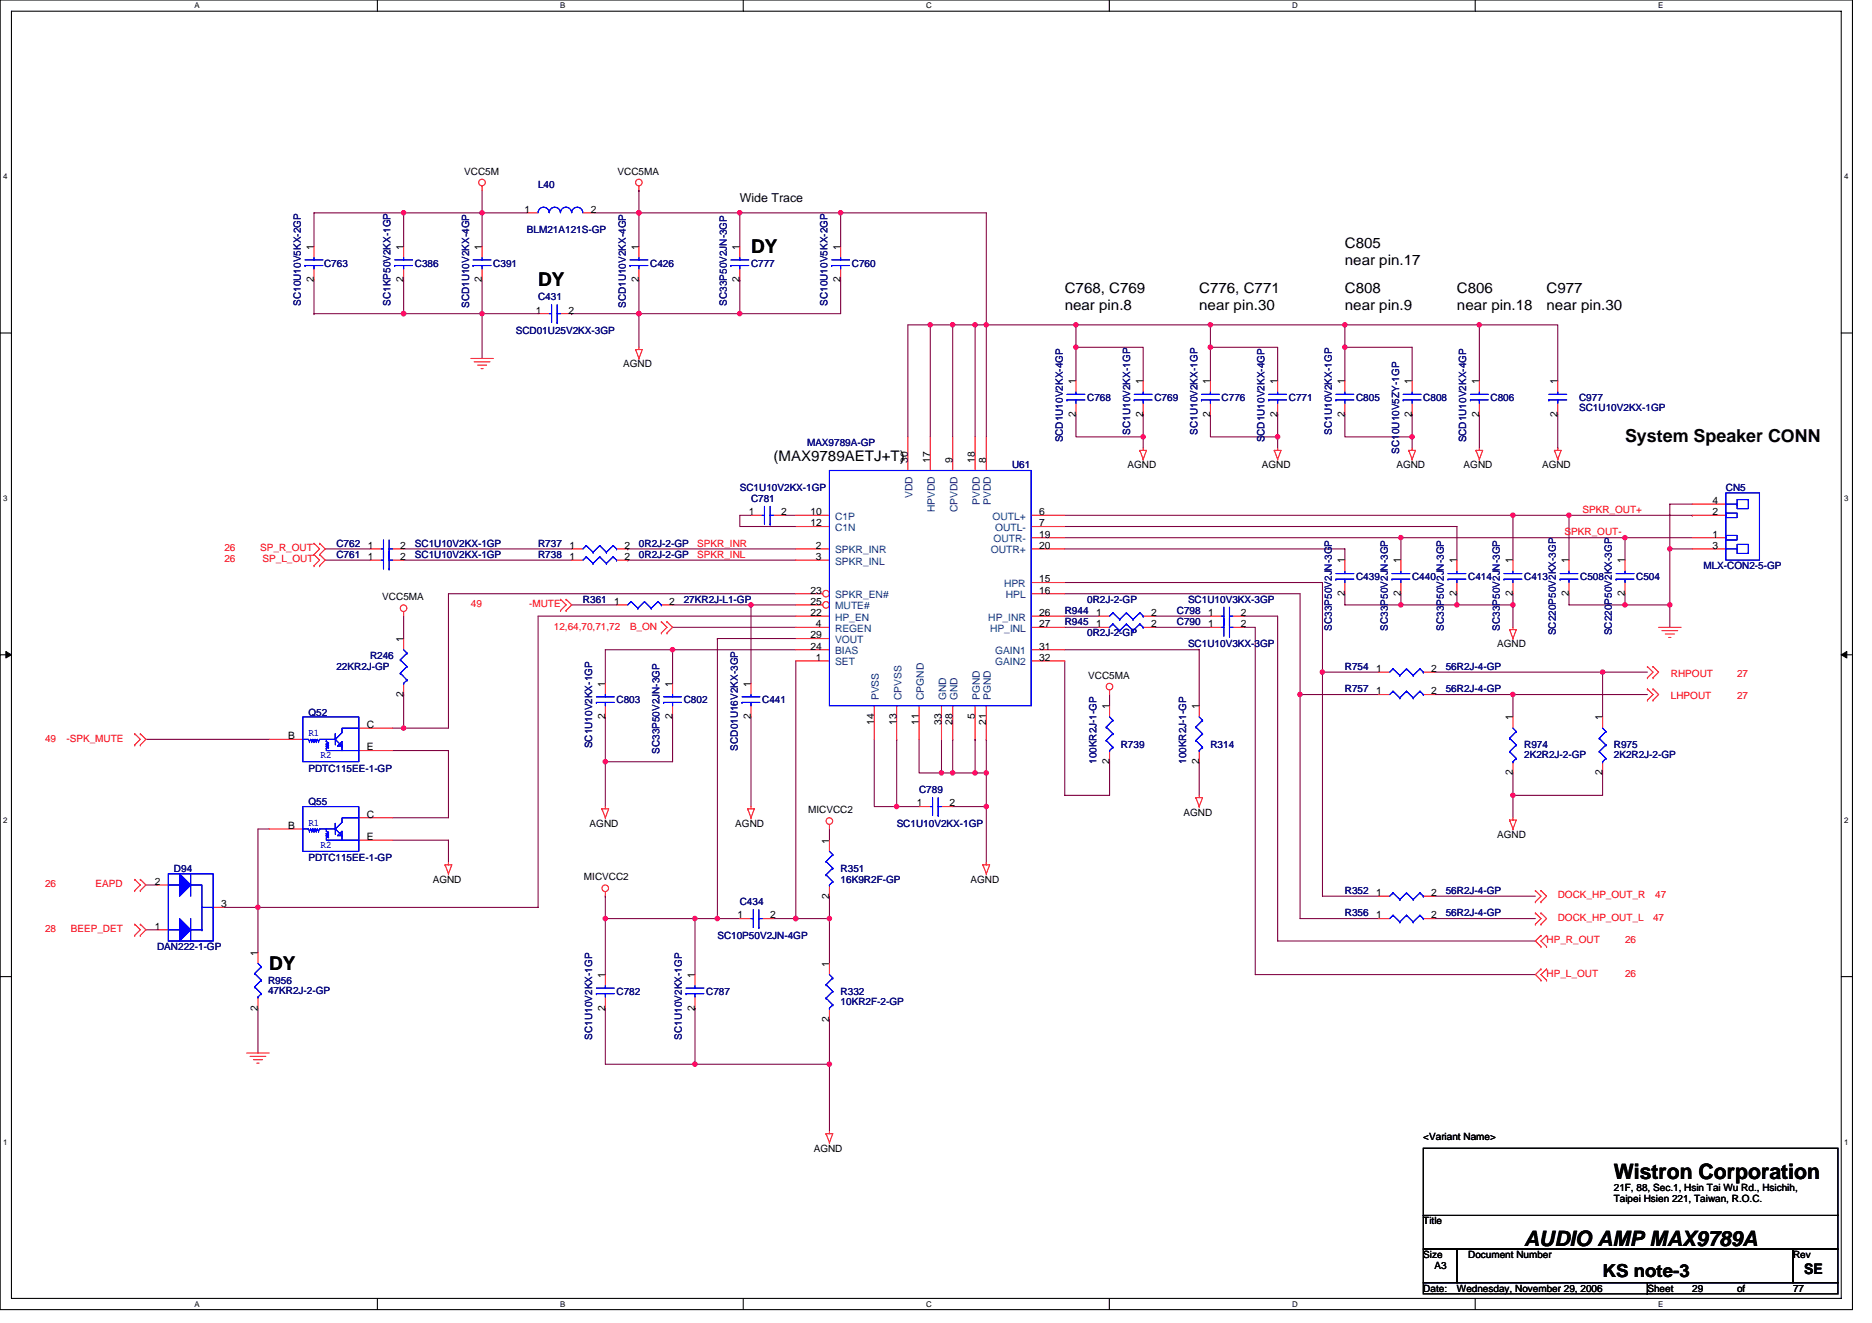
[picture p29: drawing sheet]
<svg xmlns="http://www.w3.org/2000/svg" width="297mm" height="210mm" viewBox="0 0 297 210" stroke-linecap="round" stroke-linejoin="round" font-family="sans-serif">
<defs><g id="words">
<g font-size="3.4">
<text x="256.1" y="187.1">Wistron Corporation</text>
<text x="241.8" y="197.8">AUDIO AMP MAX9789A</text>
</g>
<g font-size="3">
<text x="119.2" y="40.1">DY</text>
<text x="85.4" y="45.5">DY</text>
<text x="42.7" y="153.9">DY</text>
</g>
<g font-size="2.8">
<text x="257.8" y="70.2">System Speaker CONN</text>
<text x="254.3" y="202.7">KS note-3</text>
</g>
<g font-size="2.3">
<text x="213.4" y="39.4">C805</text>
<text x="168.9" y="46.5">C768, C769</text>
<text x="190.3" y="46.5">C776, C771</text>
<text x="213.4" y="42.1">near pin.17</text>
<text x="213.4" y="46.5">C808</text>
<text x="231.2" y="46.5">C806</text>
<text x="245.4" y="46.5">C977</text>
<text x="168.9" y="49.2">near pin.8</text>
<text x="190.3" y="49.2">near pin.30</text>
<text x="213.4" y="49.2">near pin.9</text>
<text x="231.2" y="49.2">near pin.18</text>
<text x="245.4" y="49.2">near pin.30</text>
<text x="122.7" y="73.2">(MAX9789AETJ+T)</text>
<text x="286.3" y="202.2">SE</text>
</g>
<text font-size="1.9" x="117.4" y="32">Wide Trace</text>
<g font-size="1.6">
<text x="73.7" y="27.7">VCC5M</text>
<text x="98" y="27.7">VCC5MA</text>
<text x="83.2" y="33.8">1</text>
<text x="93.7" y="33.8">2</text>
<text x="49.8" y="39.6" transform="rotate(-90 49.8 39.6)">1</text>
<text x="64" y="39.6" transform="rotate(-90 64 39.6)">1</text>
<text x="76.5" y="39.6" transform="rotate(-90 76.5 39.6)">1</text>
<text x="101.4" y="39.6" transform="rotate(-90 101.4 39.6)">1</text>
<text x="117.4" y="39.6" transform="rotate(-90 117.4 39.6)">1</text>
<text x="133.4" y="39.6" transform="rotate(-90 133.4 39.6)">1</text>
<text x="49.8" y="44.8" transform="rotate(-90 49.8 44.8)">2</text>
<text x="64" y="44.8" transform="rotate(-90 64 44.8)">2</text>
<text x="76.5" y="44.8" transform="rotate(-90 76.5 44.8)">2</text>
<text x="101.4" y="44.8" transform="rotate(-90 101.4 44.8)">2</text>
<text x="117.4" y="44.8" transform="rotate(-90 117.4 44.8)">2</text>
<text x="133.4" y="44.8" transform="rotate(-90 133.4 44.8)">2</text>
<text x="85" y="49.8">1</text>
<text x="90.2" y="49.8">2</text>
<text x="98.9" y="58.3">AGND</text>
<text x="170.7" y="61" transform="rotate(-90 170.7 61)">1</text>
<text x="181.4" y="61" transform="rotate(-90 181.4 61)">1</text>
<text x="192" y="61" transform="rotate(-90 192 61)">1</text>
<text x="202.7" y="61" transform="rotate(-90 202.7 61)">1</text>
<text x="213.4" y="61" transform="rotate(-90 213.4 61)">1</text>
<text x="224" y="61" transform="rotate(-90 224 61)">1</text>
<text x="234.7" y="61" transform="rotate(-90 234.7 61)">1</text>
<text x="247.2" y="61" transform="rotate(-90 247.2 61)">1</text>
<text x="170.7" y="66.2" transform="rotate(-90 170.7 66.2)">2</text>
<text x="181.4" y="66.2" transform="rotate(-90 181.4 66.2)">2</text>
<text x="192" y="66.2" transform="rotate(-90 192 66.2)">2</text>
<text x="202.7" y="66.2" transform="rotate(-90 202.7 66.2)">2</text>
<text x="213.4" y="66.2" transform="rotate(-90 213.4 66.2)">2</text>
<text x="224" y="66.2" transform="rotate(-90 224 66.2)">2</text>
<text x="234.7" y="66.2" transform="rotate(-90 234.7 66.2)">2</text>
<text x="247.2" y="66.2" transform="rotate(-90 247.2 66.2)">2</text>
<text x="144" y="73.4" transform="rotate(-90 144 73.4)">30</text>
<text x="147.6" y="73.4" transform="rotate(-90 147.6 73.4)">17</text>
<text x="151.1" y="73.4" transform="rotate(-90 151.1 73.4)">9</text>
<text x="154.7" y="73.4" transform="rotate(-90 154.7 73.4)">18</text>
<text x="156.5" y="73.4" transform="rotate(-90 156.5 73.4)">8</text>
<text x="178.9" y="74.3">AGND</text>
<text x="200.2" y="74.3">AGND</text>
<text x="221.6" y="74.3">AGND</text>
<text x="232.2" y="74.3">AGND</text>
<text x="244.7" y="74.3">AGND</text>
<text x="118.8" y="81.8">1</text>
<text x="124" y="81.8">2</text>
<text x="128.6" y="81.8">10</text>
<text x="128.6" y="83.5">12</text>
<text x="164.9" y="81.8">6</text>
<text x="164.9" y="83.5">7</text>
<text x="271.7" y="81.8">2</text>
<text x="271.7" y="80">4</text>
<text x="58.4" y="87.1">1</text>
<text x="58.4" y="88.9">1</text>
<text x="63.5" y="87.1">2</text>
<text x="63.5" y="88.9">2</text>
<text x="90.4" y="87.1">1</text>
<text x="90.4" y="88.9">1</text>
<text x="99.1" y="87.1">2</text>
<text x="99.1" y="88.9">2</text>
<text x="129.5" y="87.1">2</text>
<text x="129.5" y="88.9">3</text>
<text x="164.9" y="85.3">19</text>
<text x="164.9" y="87.1">20</text>
<text x="213.4" y="89.4" transform="rotate(-90 213.4 89.4)">1</text>
<text x="222.3" y="89.4" transform="rotate(-90 222.3 89.4)">1</text>
<text x="231.2" y="89.4" transform="rotate(-90 231.2 89.4)">1</text>
<text x="240" y="89.4" transform="rotate(-90 240 89.4)">1</text>
<text x="248.9" y="89.4" transform="rotate(-90 248.9 89.4)">1</text>
<text x="257.8" y="89.4" transform="rotate(-90 257.8 89.4)">1</text>
<text x="271.7" y="85.3">1</text>
<text x="271.7" y="87.1">3</text>
<text x="60.7" y="95.3">VCC5MA</text>
<text x="97.5" y="96">1</text>
<text x="106.2" y="96">2</text>
<text x="128.6" y="96">25</text>
<text x="128.6" y="94.2">23</text>
<text x="164.9" y="94.2">16</text>
<text x="164.9" y="92.4">15</text>
<text x="213.4" y="94.6" transform="rotate(-90 213.4 94.6)">2</text>
<text x="222.3" y="94.6" transform="rotate(-90 222.3 94.6)">2</text>
<text x="231.2" y="94.6" transform="rotate(-90 231.2 94.6)">2</text>
<text x="240" y="94.6" transform="rotate(-90 240 94.6)">2</text>
<text x="248.9" y="94.6" transform="rotate(-90 248.9 94.6)">2</text>
<text x="257.8" y="94.6" transform="rotate(-90 257.8 94.6)">2</text>
<text x="64" y="101.9" transform="rotate(-90 64 101.9)">1</text>
<text x="128.6" y="97.8">22</text>
<text x="128.6" y="101.3">29</text>
<text x="129.5" y="99.5">4</text>
<text x="164.9" y="99.5">27</text>
<text x="164.9" y="97.8">26</text>
<text x="173.9" y="97.8">1</text>
<text x="173.9" y="99.5">1</text>
<text x="182.6" y="97.8">2</text>
<text x="182.6" y="99.5">2</text>
<text x="191.7" y="99.5">1</text>
<text x="191.7" y="97.8">1</text>
<text x="196.9" y="99.5">2</text>
<text x="196.9" y="97.8">2</text>
<text x="128.6" y="103.1">24</text>
<text x="129.5" y="104.9">1</text>
<text x="164.9" y="103.1">31</text>
<text x="164.9" y="104.9">32</text>
<text x="172.7" y="107.7">VCC5MA</text>
<text x="218.4" y="106.7">1</text>
<text x="227.1" y="106.7">2</text>
<text x="237.6" y="102.8">AGND</text>
<text x="64" y="110.6" transform="rotate(-90 64 110.6)">2</text>
<text x="96" y="109" transform="rotate(-90 96 109)">1</text>
<text x="106.7" y="109" transform="rotate(-90 106.7 109)">1</text>
<text x="119.1" y="109" transform="rotate(-90 119.1 109)">1</text>
<text x="176" y="112.5" transform="rotate(-90 176 112.5)">1</text>
<text x="190.3" y="112.5" transform="rotate(-90 190.3 112.5)">1</text>
<text x="218.4" y="110.2">1</text>
<text x="227.1" y="110.2">2</text>
<text x="45.7" y="117.3">B</text>
<text x="58.2" y="119.1">E</text>
<text x="58.2" y="115.5">C</text>
<text x="96" y="114.2" transform="rotate(-90 96 114.2)">2</text>
<text x="106.7" y="114.2" transform="rotate(-90 106.7 114.2)">2</text>
<text x="119.1" y="114.2" transform="rotate(-90 119.1 114.2)">2</text>
<text x="138.7" y="115.1" transform="rotate(-90 138.7 115.1)">14</text>
<text x="142.3" y="115.1" transform="rotate(-90 142.3 115.1)">13</text>
<text x="145.8" y="115.1" transform="rotate(-90 145.8 115.1)">11</text>
<text x="149.4" y="115.1" transform="rotate(-90 149.4 115.1)">33</text>
<text x="151.1" y="115.1" transform="rotate(-90 151.1 115.1)">28</text>
<text x="154.7" y="114.2" transform="rotate(-90 154.7 114.2)">5</text>
<text x="156.5" y="115.1" transform="rotate(-90 156.5 115.1)">21</text>
<text x="240" y="114.3" transform="rotate(-90 240 114.3)">1</text>
<text x="254.3" y="114.3" transform="rotate(-90 254.3 114.3)">1</text>
<text x="176" y="121.3" transform="rotate(-90 176 121.3)">2</text>
<text x="190.3" y="121.3" transform="rotate(-90 190.3 121.3)">2</text>
<text x="240" y="123.1" transform="rotate(-90 240 123.1)">2</text>
<text x="254.3" y="123.1" transform="rotate(-90 254.3 123.1)">2</text>
<text x="45.7" y="131.6">B</text>
<text x="58.2" y="129.8">C</text>
<text x="93.6" y="131.2">AGND</text>
<text x="116.7" y="131.2">AGND</text>
<text x="128.2" y="129.1">MICVCC2</text>
<text x="145.5" y="128">1</text>
<text x="150.6" y="128">2</text>
<text x="187.8" y="129.4">AGND</text>
<text x="58.2" y="133.3">E</text>
<text x="131.6" y="133.9" transform="rotate(-90 131.6 133.9)">1</text>
<text x="237.6" y="133">AGND</text>
<text x="24.6" y="140.4">2</text>
<text x="35.1" y="144">3</text>
<text x="68.7" y="140.1">AGND</text>
<text x="92.7" y="139.7">MICVCC2</text>
<text x="131.6" y="142.6" transform="rotate(-90 131.6 142.6)">2</text>
<text x="154" y="140.1">AGND</text>
<text x="218.4" y="142.2">1</text>
<text x="227.1" y="142.2">2</text>
<text x="24.6" y="147.6">1</text>
<text x="117" y="145.8">1</text>
<text x="122.2" y="145.8">2</text>
<text x="218.4" y="145.8">1</text>
<text x="227.1" y="145.8">2</text>
<text x="40.9" y="151.7" transform="rotate(-90 40.9 151.7)">1</text>
<text x="96" y="155.2" transform="rotate(-90 96 155.2)">1</text>
<text x="110.3" y="155.2" transform="rotate(-90 110.3 155.2)">1</text>
<text x="131.6" y="153.4" transform="rotate(-90 131.6 153.4)">1</text>
<text x="40.9" y="160.4" transform="rotate(-90 40.9 160.4)">2</text>
<text x="96" y="160.4" transform="rotate(-90 96 160.4)">2</text>
<text x="110.3" y="160.4" transform="rotate(-90 110.3 160.4)">2</text>
<text x="131.6" y="162.2" transform="rotate(-90 131.6 162.2)">2</text>
<text x="129.1" y="182.8">AGND</text>
<text x="225.8" y="181">&lt;Variant Name&gt;</text>
<text x="256.1" y="189">21F, 88, Sec.1, Hsin Tai Wu Rd., Hsichih,</text>
<text x="256.1" y="190.8">Taipei Hsien 221, Taiwan, R.O.C.</text>
<text x="225.8" y="194.3">Title</text>
<text x="225.8" y="199.7">Size</text>
<text x="227.6" y="201.4">A3</text>
<text x="233" y="199.7">Document Number</text>
<text x="284.5" y="199.7">Rev</text>
<text x="225.8" y="205">Date:</text>
<text x="231.2" y="205">Wednesday, November 29, 2006</text>
<text x="261.4" y="205">Sheet</text>
<text x="268.5" y="205">29</text>
<text x="275.6" y="205">of</text>
<text x="284.5" y="205">77</text>
</g>
<g font-size="1.6" fill="#000080">
<text x="85.4" y="29.9">L40</text>
<text x="83.6" y="37">BLM21A121S-GP</text>
<text x="51.4" y="42.3">C763</text>
<text x="65.8" y="42.3">C386</text>
<text x="78.3" y="42.3">C391</text>
<text x="85.4" y="47.6">C431</text>
<text x="103.2" y="42.3">C426</text>
<text x="119.2" y="42.3">C777</text>
<text x="135.2" y="42.3">C760</text>
<text x="47.7" y="48.5" transform="rotate(-90 47.7 48.5)">SC10U10V5KX-2GP</text>
<text x="62" y="48.5" transform="rotate(-90 62 48.5)">SC1KP50V2KX-1GP</text>
<text x="74.4" y="48.9" transform="rotate(-90 74.4 48.9)">SCD1U10V2KX-4GP</text>
<text x="81.8" y="53">SCD01U25V2KX-3GP</text>
<text x="99.3" y="48.9" transform="rotate(-90 99.3 48.9)">SCD1U10V2KX-4GP</text>
<text x="115.3" y="48.5" transform="rotate(-90 115.3 48.5)">SC33P50V2JN-3GP</text>
<text x="131.3" y="48.5" transform="rotate(-90 131.3 48.5)">SC10U10V5KX-2GP</text>
<text x="172.5" y="63.6">C768</text>
<text x="183.2" y="63.6">C769</text>
<text x="193.8" y="63.6">C776</text>
<text x="204.5" y="63.6">C771</text>
<text x="215.2" y="63.6">C805</text>
<text x="225.8" y="63.6">C808</text>
<text x="236.5" y="63.6">C806</text>
<text x="250.6" y="63.6">C977</text>
<text x="250.6" y="65.3">SC1U10V2KX-1GP</text>
<text x="128.1" y="70.8">MAX9789A-GP</text>
<text x="168.7" y="70.2" transform="rotate(-90 168.7 70.2)">SCD1U10V2KX-4GP</text>
<text x="179.3" y="69" transform="rotate(-90 179.3 69)">SC1U10V2KX-1GP</text>
<text x="190" y="69" transform="rotate(-90 190 69)">SC1U10V2KX-1GP</text>
<text x="200.7" y="70.2" transform="rotate(-90 200.7 70.2)">SCD1U10V2KX-4GP</text>
<text x="211.3" y="69" transform="rotate(-90 211.3 69)">SC1U10V2KX-1GP</text>
<text x="232.7" y="70.2" transform="rotate(-90 232.7 70.2)">SCD1U10V2KX-4GP</text>
<text x="117.4" y="77.9">SC1U10V2KX-1GP</text>
<text x="160.6" y="74.3">U61</text>
<text x="222" y="72" transform="rotate(-90 222 72)">SC10U10V5ZY-1GP</text>
<text x="273.9" y="77.9">CN5</text>
<text x="119.2" y="79.7">C781</text>
<text x="53.4" y="86.8">C762</text>
<text x="53.4" y="88.5">C761</text>
<text x="65.8" y="86.8">SC1U10V2KX-1GP</text>
<text x="65.8" y="88.5">SC1U10V2KX-1GP</text>
<text x="85.4" y="86.8">R737</text>
<text x="85.4" y="88.5">R738</text>
<text x="101.4" y="86.8">0R2J-2-GP</text>
<text x="101.4" y="88.5">0R2J-2-GP</text>
<text x="92.5" y="95.7">R361</text>
<text x="108.5" y="95.7">27KR2J-L1-GP</text>
<text x="172.5" y="95.7">0R2J-2-GP</text>
<text x="188.5" y="95.7">SC1U10V3KX-3GP</text>
<text x="215.2" y="92.1">C439</text>
<text x="224.1" y="92.1">C440</text>
<text x="233" y="92.1">C414</text>
<text x="241.8" y="92.1">C413</text>
<text x="250.7" y="92.1">C508</text>
<text x="259.6" y="92.1">C504</text>
<text x="270.3" y="90.3">MLX-CON2-5-GP</text>
<text x="168.9" y="97.4">R944</text>
<text x="168.9" y="99.2">R945</text>
<text x="172.5" y="101">0R2J-2-GP</text>
<text x="186.7" y="99.2">C790</text>
<text x="186.7" y="97.4">C798</text>
<text x="211.3" y="100.1" transform="rotate(-90 211.3 100.1)">SC33P50V2JN-3GP</text>
<text x="220.2" y="100.1" transform="rotate(-90 220.2 100.1)">SC33P50V2JN-3GP</text>
<text x="229.1" y="100.1" transform="rotate(-90 229.1 100.1)">SC33P50V2JN-3GP</text>
<text x="238" y="100.1" transform="rotate(-90 238 100.1)">SC33P50V2JN-3GP</text>
<text x="246.9" y="100.8" transform="rotate(-90 246.9 100.8)">SC220P50V2KX-3GP</text>
<text x="255.8" y="100.8" transform="rotate(-90 255.8 100.8)">SC220P50V2KX-3GP</text>
<text x="53.4" y="106.3">22KR2J-GP</text>
<text x="58.7" y="104.5">R246</text>
<text x="188.5" y="102.8">SC1U10V3KX-3GP</text>
<text x="213.4" y="106.3">R754</text>
<text x="229.4" y="106.3">56R2J-4-GP</text>
<text x="48.9" y="113.6">Q52</text>
<text x="97.8" y="111.7">C803</text>
<text x="108.5" y="111.7">C802</text>
<text x="120.9" y="111.7">C441</text>
<text x="213.4" y="109.9">R757</text>
<text x="229.4" y="109.9">56R2J-4-GP</text>
<text x="94" y="118.8" transform="rotate(-90 94 118.8)">SC1U10V2KX-1GP</text>
<text x="104.6" y="119.7" transform="rotate(-90 104.6 119.7)">SC33P50V2JN-3GP</text>
<text x="117.1" y="119.1" transform="rotate(-90 117.1 119.1)">SCD01U16V2KX-3GP</text>
<text x="177.8" y="118.8">R739</text>
<text x="192.1" y="118.8">R314</text>
<text x="241.8" y="118.8">R974</text>
<text x="256.1" y="118.8">R975</text>
<text x="48.9" y="122.5">PDTC115EE-1-GP</text>
<text x="145.8" y="125.9">C789</text>
<text x="174" y="121.3" transform="rotate(-90 174 121.3)">100KR2J-1-GP</text>
<text x="188.2" y="121.3" transform="rotate(-90 188.2 121.3)">100KR2J-1-GP</text>
<text x="241.8" y="120.4">2K2R2J-2-GP</text>
<text x="256.1" y="120.4">2K2R2J-2-GP</text>
<text x="48.9" y="127.8">Q55</text>
<text x="142.3" y="131.2">SC1U10V2KX-1GP</text>
<text x="48.9" y="136.7">PDTC115EE-1-GP</text>
<text x="27.6" y="138.3">D94</text>
<text x="117.4" y="143.7">C434</text>
<text x="133.4" y="138.3">R351</text>
<text x="133.4" y="140.1">16K9R2F-GP</text>
<text x="213.4" y="141.9">R352</text>
<text x="229.4" y="141.9">56R2J-4-GP</text>
<text x="113.8" y="149">SC10P50V2JN-4GP</text>
<text x="213.4" y="145.4">R356</text>
<text x="229.4" y="145.4">56R2J-4-GP</text>
<text x="24.9" y="150.8">DAN222-1-GP</text>
<text x="42.5" y="156.1">R956</text>
<text x="42.5" y="157.7">47KR2J-2-GP</text>
<text x="97.8" y="157.9">C782</text>
<text x="112.1" y="157.9">C787</text>
<text x="133.4" y="157.9">R332</text>
<text x="133.4" y="159.5">10KR2F-2-GP</text>
<text x="94" y="165" transform="rotate(-90 94 165)">SC1U10V2KX-1GP</text>
<text x="108.2" y="165" transform="rotate(-90 108.2 165)">SC1U10V2KX-1GP</text>
</g>
<g font-size="1.6" fill="#004080">
<text x="132.5" y="82.5">C1P</text>
<text x="144.8" y="79" transform="rotate(-90 144.8 79)">VDD</text>
<text x="148.4" y="81.3" transform="rotate(-90 148.4 81.3)">HPVDD</text>
<text x="151.9" y="81.3" transform="rotate(-90 151.9 81.3)">CPVDD</text>
<text x="155.5" y="80.1" transform="rotate(-90 155.5 80.1)">PVDD</text>
<text x="157.2" y="80.1" transform="rotate(-90 157.2 80.1)">PVDD</text>
<text x="157.5" y="82.5">OUTL+</text>
<text x="132.5" y="84.3">C1N</text>
<text x="132.5" y="87.8">SPKR_INR</text>
<text x="132.5" y="89.6">SPKR_INL</text>
<text x="157.2" y="87.8">OUTR+</text>
<text x="157.6" y="86.1">OUTR-</text>
<text x="157.9" y="84.3">OUTL-</text>
<text x="132.5" y="95">SPKR_EN#</text>
<text x="159.3" y="93.2">HPR</text>
<text x="159.6" y="95">HPL</text>
<text x="132.5" y="98.5">HP_EN</text>
<text x="132.5" y="100.3">REGEN</text>
<text x="132.5" y="96.7">MUTE#</text>
<text x="156.8" y="98.5">HP_INR</text>
<text x="157.1" y="100.3">HP_INL</text>
<text x="132.5" y="105.6">SET</text>
<text x="132.5" y="103.8">BIAS</text>
<text x="132.5" y="102.1">VOUT</text>
<text x="157.9" y="103.8">GAIN1</text>
<text x="157.9" y="105.6">GAIN2</text>
<text x="139.5" y="111.1" transform="rotate(-90 139.5 111.1)">PVSS</text>
<text x="143" y="111.1" transform="rotate(-90 143 111.1)">CPVSS</text>
<text x="146.6" y="111.1" transform="rotate(-90 146.6 111.1)">CPGND</text>
<text x="150.1" y="111.1" transform="rotate(-90 150.1 111.1)">GND</text>
<text x="151.9" y="111.1" transform="rotate(-90 151.9 111.1)">GND</text>
<text x="155.5" y="111.1" transform="rotate(-90 155.5 111.1)">PGND</text>
<text x="157.2" y="111.1" transform="rotate(-90 157.2 111.1)">PGND</text>
</g>
<g font-size="1.6" fill="#f00">
<text x="251.1" y="81.4">SPKR_OUT+</text>
<text x="35.6" y="87.5">26</text>
<text x="35.6" y="89.3">26</text>
<text x="41.3" y="87.5">SP_R_OUT</text>
<text x="41.7" y="89.3">SP_L_OUT</text>
<text x="110.6" y="88.5">SPKR_INL</text>
<text x="110.6" y="86.8">SPKR_INR</text>
<text x="248.3" y="85">SPKR_OUT-</text>
<text x="74.7" y="96.4">49</text>
<text x="84" y="96.4">-MUTE</text>
<text x="87.9" y="99.9">12,64,70,71,72</text>
<text x="100" y="99.9">B_ON</text>
<text x="265.1" y="107.4">RHPOUT</text>
<text x="275.6" y="107.4">27</text>
<text x="265.1" y="110.9">LHPOUT</text>
<text x="275.6" y="110.9">27</text>
<text x="7.2" y="117.7">49</text>
<text x="10.5" y="117.7">-SPK_MUTE</text>
<text x="7.2" y="140.8">26</text>
<text x="15.2" y="140.8">EAPD</text>
<text x="247.2" y="142.6">DOCK_HP_OUT_R</text>
<text x="262.7" y="142.6">47</text>
<text x="7.2" y="147.9">28</text>
<text x="11.2" y="147.9">BEEP_DET</text>
<text x="245.4" y="149.7">HP_R_OUT</text>
<text x="247.2" y="146.2">DOCK_HP_OUT_L</text>
<text x="257.8" y="149.7">26</text>
<text x="262.3" y="146.2">47</text>
<text x="245.4" y="155">HP_L_OUT</text>
<text x="257.8" y="155">26</text>
</g>
<g font-size="1.6" fill="#00f">
<text x="48.9" y="116.8">R1</text>
<text x="50.9" y="120.4">R2</text>
<text x="48.9" y="131">R1</text>
<text x="50.9" y="134.6">R2</text>
</g>
<g font-size="1.3">
<text x="30.8" y="1.3">A</text>
<text x="88.9" y="1.3">B</text>
<text x="147" y="1.3">C</text>
<text x="205" y="1.3">D</text>
<text x="263.1" y="1.3">E</text>
<text x=".5" y="28.4">4</text>
<text x="292.6" y="28.4">4</text>
<text x=".5" y="79.5">3</text>
<text x="292.6" y="79.5">3</text>
<text x=".5" y="130.6">2</text>
<text x="292.6" y="130.6">2</text>
<text x=".5" y="181.7">1</text>
<text x="292.6" y="181.7">1</text>
<text x="30.8" y="207.4">A</text>
<text x="88.9" y="207.4">B</text>
<text x="147" y="207.4">C</text>
<text x="205" y="207.4">D</text>
<text x="263.1" y="207.4">E</text>
</g>
</g></defs>
<path d="M0 0h293.9v207.9h-293.9zM1.8 1.8h290.4v204.3h-290.4z" fill="none" stroke="#000" stroke-width=".17"/>
<g fill="#fff">
<path d="M30.8 .2h.9v1.4h-.9z"/>
<path d="M30.8 206.3h.9v1.4h-.9z"/>
</g>
<path d="M59.9 0v1.8M59.9 206.1v1.8" fill="none" stroke="#000" stroke-width=".17"/>
<g fill="#fff">
<path d="M88.9 .2h.8v1.4h-.8z"/>
<path d="M88.9 206.3h.8v1.4h-.8z"/>
</g>
<path d="M117.9 0v1.8M117.9 206.1v1.8" fill="none" stroke="#000" stroke-width=".17"/>
<g fill="#fff">
<path d="M147 .2h.9v1.4h-.9z"/>
<path d="M147 206.3h.9v1.4h-.9z"/>
</g>
<path d="M176 0v1.8M176 206.1v1.8" fill="none" stroke="#000" stroke-width=".17"/>
<g fill="#fff">
<path d="M205 .2h.9v1.4h-.9z"/>
<path d="M205 206.3h.9v1.4h-.9z"/>
</g>
<path d="M234.1 0v1.8M234.1 206.1v1.8" fill="none" stroke="#000" stroke-width=".17"/>
<g fill="#fff">
<path d="M263.1 .2h.8v1.4h-.8z"/>
<path d="M263.1 206.3h.8v1.4h-.8z"/>
<path d="M.5 27.3h.7v1.4h-.7z"/>
<path d="M292.6 27.3h.7v1.4h-.7z"/>
<path d="M.5 78.4h.7v1.4h-.7z"/>
<path d="M292.6 78.4h.7v1.4h-.7z"/>
</g>
<path d="M0 52.9h1.8M292.2 52.9h1.7" fill="none" stroke="#000" stroke-width=".17"/>
<g fill="#fff">
<path d="M.5 129.5h.7v1.4h-.7z"/>
<path d="M292.6 129.5h.7v1.4h-.7z"/>
</g>
<path d="M0 103.9h1.8M292.2 103.9h1.7" fill="none" stroke="#000" stroke-width=".17"/>
<path d="M.9 103.4l.9 .5-.9 .5zM292.2 103.9l.8-.5v1z" fill="#000" stroke="#000" stroke-width=".16"/>
<g fill="#fff">
<path d="M.5 180.5h.7v1.4h-.7z"/>
<path d="M292.6 180.5h.7v1.4h-.7z"/>
</g>
<path d="M0 155h1.8M292.2 155h1.7M225.8 198.2h5.4v5.4h-5.4zM225.8 182.2h65.8v10.7h-65.8zM225.8 192.9h65.8v5.3h-65.8zM231.2 198.2h53.3v5.4h-53.3zM284.5 198.2h7.1v5.4h-7.1zM225.8 203.6h35.6v1.8h-35.6zM261.4 203.6h30.2v1.8h-30.2z" fill="none" stroke="#000" stroke-width=".17"/>
<g fill="none" stroke="#800040" stroke-width=".17">
<path d="M64 33.8v5.3M64 33.8h-14.2v5.3M64 33.8h.1M64 33.8h19.6M76.5 33.8v5.3M76.5 33.8h.1M76.5 30.2v3.6M94.3 33.8h7.1M101.4 30.2h.1M101.4 33.8h.1M101.4 33.8h16M101.4 30.2v8.9"/>
<path d="M117.4 33.8v5.3M117.4 33.8h.1M117.4 33.8h39.1v17.8M133.4 33.8h.1M133.4 33.8v5.3M49.8 44.4v5.4M49.8 49.8h.1M49.8 49.8h35.6M64 44.4v5.4M64 49.8h.1M76.5 49.8v7.1M76.5 49.8h.1"/>
<path d="M76.5 44.4v5.4M90.7 49.8h.1M90.7 49.8h26.7M101.4 49.8v5.3M101.4 49.8h.1M101.4 44.4v5.4M117.4 44.4h.1M117.4 44.4v5.4M133.4 44.4v5.4h-16M147.6 51.6h-3.5v17.7M147.6 51.6v17.7M147.6 51.6h3.6"/>
<path d="M151.2 51.6h.1M154.7 51.6h-3.5v17.7M154.7 51.6h.1M154.7 51.6h1.8M154.7 51.6v17.7M156.5 51.6h.1M156.5 51.6v17.7M156.5 51.6h14.2M170.7 51.6h.1M170.7 55.1h.1M170.7 51.6h21.4M170.7 51.6v3.5h10.7v5.4"/>
<path d="M170.7 55.1v5.4M192.1 55.1h.1M192.1 51.6v3.5h10.6v5.4M192.1 51.6h.1M192.1 51.6h42.6M192.1 55.1v5.4M213.4 51.6h.1M213.4 55.1v5.4M213.4 55.1h.1M213.4 51.6v3.5M213.4 55.1h10.7v5.4M234.7 51.6h.1"/>
<path d="M234.7 51.6v8.9M234.7 51.6h12.5v8.9M170.7 65.8v3.5h10.7v-3.5M181.4 65.8h.1M181.4 69.3v1.8M192.1 65.8v3.5h10.6v-3.5M202.7 65.8h.1M202.7 69.3v1.8M213.4 65.8v3.5h10.7v-3.5M224.1 65.8h.1M224.1 69.3v1.8M234.7 65.8v5.3"/>
<path d="M247.2 71.1h.1M247.2 65.8v5.3M51.6 88.9h7.1M51.6 87.1h7.1M64 97.8v3.5M64 88.9h26.7M64 87.1h26.7M90.7 96h7.1M99.6 88.9h.1M99.6 87.1h.1M99.6 88.9h26.7M99.6 87.1h26.7"/>
<path d="M106.7 99.6h19.6M106.7 96h12.5M119.2 81.8h-1.8v1.8h8.9M119.2 96h7.1M119.2 96h.1M119.2 96v12.5M124.5 81.8h1.8M126.3 97.8h-40.9v46.2h-44.5M126.3 94.2h-55.1v21.4h-7.2v-5.4M168.9 87.1h44.5v1.8M168.9 83.6h62.3v5.3M168.9 92.5h40.9v14.2"/>
<path d="M168.9 94.2h37.4v16M168.9 97.8h5.4M168.9 99.6h5.4M168.9 85.3h88.9M168.9 81.8h80.1M183.2 97.8h8.9M183.2 99.6h8.9M197.4 99.6h1.8v55.1h44.4M197.4 97.8h5.3v51.6h40.9M213.4 94.2v1.8h8.9v-1.8M222.3 85.3v3.6M222.3 85.3h.1"/>
<path d="M222.3 96h.1M222.3 96h8.9M231.2 96h.1M231.2 94.2v1.8M240.1 81.8v7.1M240.1 81.8h.1M240.1 94.2v1.8h-8.9M240.1 96v3.6M249 94.2v1.8h8.8M249 81.8h.1M257.8 94.2v1.8M257.8 85.3v3.6"/>
<path d="M257.8 85.3h10.7M257.8 85.3h.1M257.8 96h.1M257.8 96h7.2M265 96v3.6M265 87.1h.1M265 87.1v8.9M268.5 80h-3.5v7.1h3.5M268.5 81.8h-19.5v7.1M268.5 81.8h.1M23.2 117.3h19.5M62.3 119.1h8.9v10.7h-8.9"/>
<path d="M62.3 115.6h1.7M64 110.2h.1M96.1 113.8h.1M96.1 113.8v7.1M106.7 103.1h19.6M106.7 103.1h-10.6v5.4M106.7 103.1h.1M106.7 113.8v7.1h-10.6M106.7 103.1v5.4M113.8 101.3h12.5M113.8 101.3h.1M113.8 101.3v44.5"/>
<path d="M119.2 113.8v14.2M126.3 104.9v40.9M138.7 117.3v10.7h3.6v-10.7M142.3 117.3h.1M145.8 117.3v5.4h3.6M149.4 117.3v5.4M151.2 117.3v5.4h-1.8M151.2 117.3h.1M154.7 117.3v5.4h-3.5M154.7 117.3h.1M156.5 117.3v5.4h-1.8M156.5 117.3h.1"/>
<path d="M168.9 103.1h21.4v8.9M168.9 104.9v21.3h7.2v-5.3M176.1 110.2v1.8M206.3 110.2h.1M206.3 110.2h12.4M206.3 110.2v35.6h12.4M209.8 106.7h.1M209.8 106.7h8.9M209.8 106.7v35.5h8.9M227.6 110.2h12.5M227.6 106.7h26.7M240.1 110.2h.1"/>
<path d="M254.3 106.7h.1M261.4 110.2h-21.3v3.6M261.4 106.7h-7.1v7.1M42.7 131.6h-1.8v12.4M62.3 133.3h8.9v3.6M96.1 120.9v7.1M131.6 131.6v1.7M142.3 128h3.5M149.4 122.7h.1M151.2 128h5.3M156.5 122.7v5.3M156.5 136.9h.1"/>
<path d="M156.5 128v8.9M190.3 120.9v5.3M240.1 122.7v3.5h14.2v-3.5M240.1 126.2h.1M240.1 126.2v3.6M23.2 140.5h1.7M23.2 147.6h1.7M35.6 144h5.3M40.9 144v7.1M40.9 144h.1M96.1 142.2h.1M96.1 145.8v8.9"/>
<path d="M96.1 145.8h14.2M96.1 142.2v3.6M110.3 145.8v8.9M110.3 145.8h.1M110.3 145.8h3.5M113.8 145.8h3.6M122.7 145.8h3.6M126.3 145.8h.1M126.3 145.8h5.3M131.6 145.8v7.1M131.6 142.2v3.6M227.6 142.2h16"/>
<path d="M227.6 145.8h16M40.9 160v7.1M96.1 160v8.9h14.2M110.3 160h.1M110.3 168.9h21.3M110.3 160v8.9M131.6 168.9h.1M131.6 161.8v7.1M131.6 168.9v10.7"/>
</g>
<g fill="#f0f" stroke="#f0f" stroke-width=".17">
<circle cx="76.5" cy="33.8" r=".35"/>
<circle cx="117.4" cy="49.8" r=".35"/>
<circle cx="101.4" cy="49.8" r=".35"/>
<circle cx="101.4" cy="33.8" r=".35"/>
<circle cx="76.5" cy="49.8" r=".35"/>
<circle cx="64" cy="33.8" r=".35"/>
<circle cx="64" cy="49.8" r=".35"/>
<circle cx="133.4" cy="33.8" r=".35"/>
<circle cx="222.3" cy="85.3" r=".35"/>
<circle cx="240.1" cy="81.8" r=".35"/>
<circle cx="240.1" cy="96" r=".35"/>
<circle cx="231.2" cy="96" r=".35"/>
<circle cx="222.3" cy="96" r=".35"/>
<circle cx="248.9" cy="81.8" r=".35"/>
<circle cx="257.8" cy="85.3" r=".35"/>
<circle cx="142.3" cy="128" r=".35"/>
<circle cx="149.4" cy="122.7" r=".35"/>
<circle cx="151.2" cy="122.7" r=".35"/>
<circle cx="154.7" cy="122.7" r=".35"/>
<circle cx="156.5" cy="122.7" r=".35"/>
<circle cx="156.5" cy="128" r=".35"/>
<circle cx="64" cy="115.6" r=".35"/>
<circle cx="106.7" cy="103.1" r=".35"/>
<circle cx="96" cy="120.9" r=".35"/>
<circle cx="113.8" cy="145.8" r=".35"/>
<circle cx="96" cy="145.8" r=".35"/>
<circle cx="126.3" cy="145.8" r=".35"/>
<circle cx="131.6" cy="145.8" r=".35"/>
<circle cx="131.6" cy="168.9" r=".35"/>
<circle cx="154.7" cy="51.5" r=".35"/>
<circle cx="147.6" cy="51.5" r=".35"/>
<circle cx="151.2" cy="51.5" r=".35"/>
<circle cx="110.3" cy="168.9" r=".35"/>
<circle cx="206.3" cy="110.2" r=".35"/>
<circle cx="209.8" cy="106.7" r=".35"/>
<circle cx="240.1" cy="110.2" r=".35"/>
<circle cx="254.3" cy="106.7" r=".35"/>
<circle cx="119.2" cy="96" r=".35"/>
<circle cx="117.4" cy="33.8" r=".35"/>
<circle cx="156.5" cy="51.5" r=".35"/>
<circle cx="170.7" cy="51.5" r=".35"/>
<circle cx="170.7" cy="55.1" r=".35"/>
<circle cx="192.1" cy="55.1" r=".35"/>
<circle cx="213.4" cy="51.5" r=".35"/>
<circle cx="234.7" cy="51.5" r=".35"/>
<circle cx="192.1" cy="51.5" r=".35"/>
<circle cx="213.4" cy="55.1" r=".35"/>
<circle cx="181.4" cy="69.3" r=".35"/>
<circle cx="202.7" cy="69.3" r=".35"/>
<circle cx="224.1" cy="69.3" r=".35"/>
<circle cx="110.3" cy="145.8" r=".35"/>
<circle cx="264.9" cy="96" r=".35"/>
<circle cx="257.8" cy="96" r=".35"/>
<circle cx="264.9" cy="87.1" r=".35"/>
<circle cx="40.9" cy="144" r=".35"/>
<circle cx="240.1" cy="126.2" r=".35"/>
</g>
<g fill="none" stroke="#f00" stroke-width=".17">
<path d="M76.5 29.5v.7M83.6 33.8h1.8M92.5 33.8h1.8M101.4 29.5v.7M101.4 39.1v1.8M74.7 56.9h3.6M75.2 57.4h2.5M75.8 58h1.4M76.3 58.5h.4M85.4 49.8h1.8M88.9 49.8h1.8M100.9 55.5h1l-.5 1.4"/>
<path d="M100.9 55.5h.1M100.9 55.5l.5 1.4M101.4 55.1v.4M101.4 56.9h.1M101.4 42.7v1.7M144.1 69.3v5.4M147.6 69.3v5.4M151.2 69.3v5.4M154.7 69.3v5.4M156.5 69.3v5.4M170.7 60.5v1.7M170.7 64v1.8"/>
<path d="M180.9 71.5h1l-.5 1.4M180.9 71.5h.1M180.9 71.5l.5 1.4M181.4 71.1v.4M181.4 72.9h.1M192.1 60.5v1.7M192.1 64v1.8M202.2 71.5h1.1l-.6 1.4M202.2 71.5h.1M202.2 71.5l.5 1.4M202.7 71.1v.4M202.7 72.9h.1"/>
<path d="M202.7 60.5v1.7M202.7 64v1.8M213.4 60.5v1.7M213.4 64v1.8M223.5 71.5h1.1l-.5 1.4M223.5 71.5h.1M223.5 71.5l.6 1.4M224.1 71.1v.4M224.1 72.9h.1M224.1 60.5v1.7M224.1 64v1.8M234.2 71.5h1.1l-.6 1.4"/>
<path d="M234.2 71.5h.1M234.2 71.5l.5 1.4M234.7 71.1v.4M234.7 72.9h.1M234.7 60.5v1.7M234.7 64v1.8M246.7 71.5h1l-.5 1.4M246.7 71.5h.1M246.7 71.5l.5 1.4M247.2 71.1v.4M247.2 72.9h.1M247.2 60.5v1.7"/>
<path d="M247.2 64v1.8M49.8 89.8h.1M49.8 88h.1M49.8 86.2h.1M49.8 88l.9 .9-.9 .9M49.8 86.2l.9 .9-.9 .9M50.7 88h.1M50.7 89.8h.1M50.7 86.2h.1M50.7 88l.9 .9-.9 .9M50.7 86.2l.9 .9-.9 .9M58.7 87.1h1.8"/>
<path d="M62.3 87.1h1.7M64 97.1v.7M88.9 96.9h.1M88.9 95.1h.1M88.9 95.1l.9 .9-.9 .9M89.8 95.1h.1M89.8 96.9h.1M89.8 95.1l.9 .9-.9 .9M90.7 87.1h1.8M97.8 96h1.8M97.8 87.1h1.8M104.9 98.7h.1"/>
<path d="M104.9 98.7l.9 .9-.9 .9M104.9 96h1.8M105.8 98.7h.1M105.8 98.7l.9 .9-.9 .9M119.2 81.8h1.7M122.7 81.8h1.8M126.3 97.8h5.3M126.3 99.6h5.3M126.3 81.8h5.3M126.3 83.6h5.3M163.6 97.8h5.3M163.6 99.6h5.3"/>
<path d="M163.6 92.5h5.3M163.6 94.2h5.3M174.3 97.8h1.8M181.4 97.8h1.8M192.1 97.8h1.7M192.1 99.6h1.7M195.6 97.8h1.8M195.6 99.6h1.8M231.2 88.9v1.8M231.2 92.5v1.7M239.5 99.9h1.1l-.5 1.4M239.5 99.9h.1"/>
<path d="M239.5 99.9l.6 1.4M240.1 99.6v.3M249 88.9v1.8M249 92.5v1.7M257.8 88.9v1.8M257.8 92.5v1.7M263.2 99.6h3.5M21.4 118.2h.1M21.4 116.5h.1M21.4 116.5l.9 .8-.9 .9M22.3 116.5h.1M22.3 118.2h.1"/>
<path d="M22.3 116.5l.9 .8-.9 .9M42.7 117.3h5.3M56.9 119.1h5.4M56.9 115.6h5.4M104.9 100.5h.1M105.8 100.5h.1M106.7 108.5v1.7M106.7 112v1.8M119.2 108.5v1.7M119.2 112v1.8M126.3 104.9h5.3M126.3 103.1h5.3"/>
<path d="M138.7 112v5.3M142.3 112v5.3M145.8 112v5.3M149.4 112v5.3M151.2 112v5.3M154.7 112v5.3M156.5 112v5.3M176.1 109.5v.7M176.1 112v1.8M176.1 119.1v1.8M218.7 110.2h1.8M225.8 110.2h1.8"/>
<path d="M240.1 101.3h.1M240.1 113.8v1.8M261.4 105.8h.1M261.4 107.6h.1M261.4 109.3h.1M261.4 111.1h.1M261.4 105.8l.9 .9-.9 .9M261.4 109.3l.9 .9-.9 .9M262.3 105.8h.1M262.3 107.6h.1M262.3 109.3h.1M262.3 111.1h.1"/>
<path d="M262.3 105.8l.9 .9-.9 .9M262.3 109.3l.9 .9-.9 .9M263.7 100.1h2.5M264.2 100.6h1.5M264.8 101.2h.3M21.4 139.6h.1M21.4 139.6l.9 .9-.9 .9M22.3 139.6h.1M22.3 139.6l.9 .9-.9 .9M70.6 137.3h1.1l-.5 1.4M70.6 137.3h.1M70.6 137.3l.6 1.4"/>
<path d="M71.2 136.9v.4M71.2 138.7h.1M95.5 128.4h1.1l-.5 1.4M95.5 128.4h.1M95.5 128.4l.6 1.4M96.1 128v.4M96.1 129.8h.1M118.6 128.4h1.1l-.5 1.4M118.6 128.4h.1M118.6 128.4l.6 1.4M119.2 128v.4M119.2 129.8h.1"/>
<path d="M131.6 130.9v.7M131.6 133.3v1.8M145.8 128h1.8M149.4 128h1.8M156 137.3h1l-.5 1.4M156 137.3h.1M156 137.3l.5 1.4M156.5 136.9v.4M156.5 138.7h.1M189.8 126.6h1l-.5 1.4M189.8 126.6h.1M189.8 126.6l.5 1.4"/>
<path d="M190.3 126.2v.4M190.3 128h.1M239.5 130.2h1.1l-.5 1.4M239.5 130.2h.1M239.5 130.2l.6 1.4M240.1 129.8v.4M240.1 131.6h.1M240.1 120.9v1.8M21.4 141.4h.1M21.4 146.7h.1M21.4 148.5h.1M21.4 146.7l.9 .9-.9 .9"/>
<path d="M22.3 141.4h.1M22.3 148.5h.1M22.3 146.7h.1M22.3 146.7l.9 .9-.9 .9M24.9 147.6h1.8M24.9 140.5h1.8M33.8 144h1.8M96.1 141.5v.7M117.4 145.8h1.8M120.9 145.8h1.8M131.6 140.5v1.7M131.6 152.9v1.8"/>
<path d="M218.7 142.2h1.8M225.8 142.2h1.8M243.6 146.7h.1M243.6 144.9h.1M243.6 143.1h.1M243.6 141.4h.1M243.6 144.9l.9 .9-.9 .9M243.6 141.4l.9 .8-.9 .9M244.5 155.6h.1M244.5 153.8h.1M244.5 150.2h.1M244.5 148.5h.1"/>
<path d="M244.5 146.7h.1M244.5 144.9h.1M244.5 143.1h.1M244.5 141.4h.1M244.5 153.8l-.9 .9 .9 .9M244.5 148.5l-.9 .9 .9 .8M244.5 144.9l.9 .9-.9 .9M244.5 141.4l.9 .8-.9 .9M245.4 153.8h.1M245.4 155.6h.1M245.4 148.5h.1M245.4 150.2h.1"/>
<path d="M245.4 153.8l-.9 .9 .9 .9M245.4 148.5l-.9 .9 .9 .8M39.2 167.1h3.5M39.7 167.7h2.5M40.2 168.2h1.5M40.8 168.7h.3M131.1 179.9h1l-.5 1.5M131.1 179.9h.1M131.1 179.9l.5 1.5M131.6 179.6v.3M131.6 160v1.8M131.6 181.4h.1"/>
<circle cx="76.5" cy="29" r=".52"/>
<circle cx="101.4" cy="29" r=".52"/>
<circle cx="64" cy="96.5" r=".52"/>
<circle cx="176" cy="109" r=".52"/>
<circle cx="131.6" cy="130.3" r=".52"/>
<circle cx="96" cy="141" r=".52"/>
</g>
<g fill="none" stroke="#00f" stroke-width=".17">
<path d="M85.4 33.8a.88 .88 0 0 1 .9-.9 .88 .88 0 0 1 .8 .9 .89 .89 0 0 1 .9-.9 .89 .89 0 0 1 .9 .9 .89 .89 0 0 1 .9-.9 .89 .89 0 0 1 .9 .9M90.7 33.8a.88 .88 0 0 1 .9-.9 .88 .88 0 0 1 .9 .9M87.2 49.8h.3M87.5 48.4v2.8M88.4 49.8h.5M88.4 51.2h.1M88.4 48.4v2.8M100 41.3h2.8M100 42.1h.1M100 42.1h2.8M101.4 40.9v.4M101.4 42.1v.6"/>
<path d="M169.3 62.6h2.8M169.3 63.5h.1M169.3 63.5h2.8M170.7 62.2v.4M170.7 63.5v.5M190.6 62.6h2.9M190.6 63.5h.1M190.6 63.5h2.9M192.1 62.2v.4M192.1 63.5v.5M201.3 62.6h2.8M201.3 63.5h.1"/>
<path d="M201.3 63.5h2.8M202.7 62.2v.4M202.7 63.5v.5M212 62.6h2.8M212 63.5h.1M212 63.5h2.8M213.4 62.2v.4M213.4 63.5v.5M222.6 62.6h2.9M222.6 63.5h.1M222.6 63.5h2.9M224.1 62.2v.4"/>
<path d="M224.1 63.5v.5M233.3 62.6h2.9M233.3 63.5h.1M233.3 63.5h2.9M234.7 62.2v.4M234.7 63.5v.5M245.8 62.6h2.8M245.8 63.5h.1M245.8 63.5h2.8M247.2 62.2v.4M247.2 63.5v.5M60.5 87.1h.4"/>
<path d="M60.9 85.7v2.8M61.7 87.1h.6M61.7 88.5h.1M61.7 85.7v2.8M93 86.6h.1M93 86.6l-.5 .5M93 86.6l1.1 1.1M94.1 87.7h.1M95.2 86.6h.1M95.2 86.6l-1.1 1.1M95.2 86.6l1 1.1M96.2 87.7h.1"/>
<path d="M97.3 86.6h.1M97.3 86.6l-1.1 1.1M97.3 86.6l.5 .5M97.8 87.1h.1M100.1 95.5h.1M100.1 95.5l-.5 .5M100.1 95.5l1.1 1M101.2 96.5h.1M102.3 95.5h.1M102.3 95.5l-1.1 1M102.3 95.5l1 1M103.3 96.5h.1"/>
<path d="M104.4 95.5h.1M104.4 95.5l-1.1 1M104.4 95.5l.5 .5M104.9 96h.1M120.9 81.8h.4M121.3 80.4v2.8M122.2 81.8h.5M122.2 83.2h.1M122.2 80.4v2.8M176.6 97.3h.1M176.6 97.3l-.5 .5M176.6 97.3l1.1 1"/>
<path d="M177.7 98.3h.1M178.7 97.3h.1M178.7 97.3l-1 1M178.7 97.3l1.1 1M179.8 98.3h.1M180.9 97.3h.1M180.9 97.3l-1.1 1M180.9 97.3l.5 .5M181.4 97.8h.1M193.8 99.6h.4M193.8 97.8h.4M194.2 98.1v2.9"/>
<path d="M194.2 96.4v2.8M195.1 99.6h.5M195.1 97.8h.5M195.1 99.2h.1M195.1 96.4v4.6M229.8 91h2.8M229.8 91.9h.1M229.8 91.9h2.8M231.2 90.7v.3M231.2 91.9v.6M247.5 91h2.9M247.5 91.9h.1"/>
<path d="M247.5 91.9h2.9M249 90.7v.3M249 91.9v.6M256.4 91h2.9M256.4 91.9h.1M256.4 91.9h2.9M257.8 90.7v.3M257.8 91.9v.6M48 117.3h.9l.2 .4M48 113.8h8.9v7.1h-8.9zM49.1 117.7h.1M49.3 117.3h.1"/>
<path d="M49.3 117.3l-.2 .4M49.3 117.3l.2 .4M49.5 117.7h.1M49.7 117.3h.1M49.7 117.3l-.2 .4M49.7 117.3l.1 .4M49.8 117.7h.1M50 117.3h.1M50 117.3l-.2 .4M50 117.3l.2 .4M50.2 117.7h.1M50.4 117.3h.1"/>
<path d="M50.4 117.3l-.2 .4M50.4 117.3l.1 .4M50.5 117.7h.1M50.5 117.7l.2-.4h2.5v-.8v1.7M51.8 117.3v.4l.3 .2M51.8 118.1h.1M51.8 118.4h.1M51.8 118.1l.3 .1M51.8 118.4l.3 .2M52.1 117.9h.1M52.1 118.2h.1M52.1 118.6h.1"/>
<path d="M52.1 118.6l-.3 .2v.3h2.5M52.1 117.9l-.3 .2M52.1 118.2l-.3 .2M53.5 118.4l.8-.7v.7zM54.3 118.4v.7h2.6M54.3 118.4h.1M56.9 115.6h-2.6v.7l-1.1 1 1.1 1.1M105.3 110.6h2.8M105.3 111.5h.1M105.3 111.5h2.8M106.7 110.2v.4M106.7 111.5v.5"/>
<path d="M117.7 110.6h2.9M117.7 111.5h.1M117.7 111.5h2.9M119.2 110.2v.4M119.2 111.5v.5M175.5 115.4h.1M175.5 117.5h.1M175.5 115.4l1.1 1.1M175.5 117.5l1.1 1.1M176.1 119.1h.1M176.1 113.8l.5 .5M176.6 114.3h.1"/>
<path d="M176.6 116.5h.1M176.6 118.6h.1M176.6 114.3l-1.1 1.1M176.6 116.5l-1.1 1M176.6 118.6l-.5 .5M195.1 101h.1M221 109.7h.1M221 109.7l-.5 .5M221 109.7l1.1 1.1M222.1 110.8h.1M223.2 109.7h.1M223.2 109.7l-1.1 1.1"/>
<path d="M223.2 109.7l1 1.1M224.2 110.8h.1M225.3 109.7h.1M225.3 109.7l-1.1 1.1M225.3 109.7l.5 .5M225.8 110.2h.1M239.5 117.2h.1M239.5 119.3h.1M239.5 117.2l1.1 1M239.5 119.3l1.1 1.1M240.1 115.6l.5 .5M240.6 116.1h.1"/>
<path d="M240.6 118.2h.1M240.6 116.1l-1.1 1.1M240.6 118.2l-1.1 1.1M26.7 138.7h7.1v10.7h-7.1zM30.3 138.7v3.5M131.1 136.7h.1M131.1 138.9h.1M131.1 136.7l1 1.1M131.1 138.9l1 1M131.6 135.1l.5 .6M132.1 135.7h.1M132.1 137.8h.1"/>
<path d="M132.1 139.9h.1M132.1 135.7l-1 1M132.1 137.8l-1 1.1M132.1 139.9l-.5 .6M147.6 128h.4M148 126.6v2.8M148.9 128h.5M148.9 129.4h.1M148.9 126.6v2.8M240.1 120.9h.1M240.6 120.4h.1M240.6 120.4l-.5 .5"/>
<path d="M26.7 140.5h1.8M26.7 147.6h1.8M30.3 140.5h1.7v7.1M30.3 145.8v3.6M30.3 147.6h1.7M32 147.6h.1M32 144h1.8M33.8 144h.1M119.2 145.8h.3M119.5 144.4v2.8M120.4 145.8h.5M120.4 147.2h.1"/>
<path d="M120.4 144.4v2.8M131.1 156.3h.1M131.1 158.4h.1M131.1 156.3l1 1.1M131.1 158.4l1 1.1M131.6 140.5h.1M131.6 154.7l.5 .5M132.1 155.2h.1M132.1 157.4h.1M132.1 159.5h.1M132.1 155.2l-1 1.1M132.1 157.4l-1 1"/>
<path d="M132.1 159.5l-.5 .5M221 141.7h.1M221 141.7l-.5 .5M221 141.7l1.1 1.1M222.1 142.8h.1M223.2 141.7h.1M223.2 141.7l-1.1 1.1M223.2 141.7l1 1.1M224.2 142.8h.1M225.3 141.7h.1M225.3 141.7l-1.1 1.1M225.3 141.7l.5 .5"/>
<path d="M225.8 142.2h.1M131.6 160h.1"/>
</g>
<g fill="#00f" stroke="#00f" stroke-width=".17">
<path d="M28.5 145.8l1.8 1.8-1.8 1.8z" fill-rule="evenodd"/>
<path d="M28.5 138.7l1.8 1.8-1.8 1.7z" fill-rule="evenodd"/>
<path d="M28.5 145.8l1.8 1.8-1.8 1.8z" fill-rule="evenodd"/>
<path d="M28.5 138.7l1.8 1.8-1.8 1.7z" fill-rule="evenodd"/>
</g>
<circle cx="131.1" cy="96" r=".52" fill="#fff" stroke="#f00" stroke-width=".17"/>
<path d="M126.3 96h4.3M126.3 87.1h5.3M126.3 88.9h5.3M163.6 81.8h5.3M163.6 83.6h5.3M163.6 85.3h5.3M163.6 87.1h5.3M126.3 101.3h5.3M163.6 103.1h5.3M163.6 104.9h5.3" fill="none" stroke="#f00" stroke-width=".17"/>
<circle cx="131.1" cy="94.2" r=".52" fill="#fff" stroke="#f00" stroke-width=".17"/>
<g fill="none" stroke="#f00" stroke-width=".17">
<path d="M49.8 39.1v1.8M64 39.1v1.8M76.5 39.1v1.8M117.4 39.1v1.8M133.4 39.1v1.8M49.8 42.7v1.7M64 42.7v1.7M76.5 42.7v1.7M117.4 42.7v1.7M133.4 42.7v1.7M181.4 60.5v1.7M181.4 64v1.8"/>
<path d="M58.7 88.9h1.8M62.3 88.9h1.7M90.7 88.9h1.8M97.8 88.9h1.8M126.3 94.2h4.3M174.3 99.6h1.8M181.4 99.6h1.8M213.4 88.9v1.8M213.4 92.5v1.7M222.3 88.9v1.8M222.3 92.5v1.7M240.1 88.9v1.8"/>
<path d="M240.1 92.5v1.7M268.5 85.3h5.4M268.5 81.8h5.4M268.5 87.1h5.4M268.5 80h5.4M64 101.3v1.8M64 108.5v1.7M96.1 108.5v1.7M96.1 112v1.8M190.3 112v1.8M190.3 119.1v1.8M218.7 106.7h1.8"/>
<path d="M225.8 106.7h1.8M254.3 113.8v1.8M42.7 131.6h5.3M56.9 133.3h5.4M56.9 129.8h5.4M254.3 120.9v1.8M40.9 151.1v1.8M40.9 158.2v1.8M96.1 154.7v1.8M96.1 158.2v1.8M110.3 154.7v1.8M110.3 158.2v1.8"/>
<path d="M218.7 145.8h1.8M225.8 145.8h1.8"/>
</g>
<g fill="none" stroke="#00f" stroke-width=".17">
<path d="M48.4 41.3h2.8M48.4 42.1h.1M48.4 42.1h2.8M49.8 40.9v.4M49.8 42.1v.6M62.6 41.3h2.9M62.6 42.1h.1M62.6 42.1h2.9M64 40.9v.4M64 42.1v.6M75.1 41.3h2.8M75.1 42.1h.1"/>
<path d="M75.1 42.1h2.8M76.5 40.9v.4M76.5 42.1v.6M116 41.3h2.8M116 42.1h.1M116 42.1h2.8M117.4 40.9v.4M117.4 42.1v.6M132 41.3h2.8M132 42.1h.1M132 42.1h2.8M133.4 40.9v.4"/>
<path d="M133.4 42.1v.6M131.6 74.7h32v37.3h-32zM180 62.6h2.8M180 63.5h.1M180 63.5h2.8M181.4 62.2v.4M181.4 63.5v.5M273.9 78.2h5.3v10.7h-5.3zM60.5 88.9h.4M60.9 87.5v2.8M61.7 88.9h.6M61.7 90.3h.1"/>
<path d="M61.7 87.5v2.8M93 88.4h.1M93 88.4l-.5 .5M93 88.4l1.1 1M94.1 89.4h.1M95.2 88.4h.1M95.2 88.4l-1.1 1M95.2 88.4l1 1M96.2 89.4h.1M97.3 88.4h.1M97.3 88.4l-1.1 1M97.3 88.4l.5 .5"/>
<path d="M97.8 88.9h.1M176.6 99h.1M176.6 99l-.5 .6M176.6 99l1.1 1.1M178.7 99h.1M178.7 99l-1 1.1M178.7 99l1.1 1.1M180.9 99h.1M180.9 99l-1.1 1.1M180.9 99l.5 .6M181.4 99.6h.1M212 91h2.8"/>
<path d="M212 91.9h.1M212 91.9h2.8M213.4 90.7v.3M213.4 91.9v.6M220.9 91h2.8M220.9 91.9h.1M220.9 91.9h2.8M222.3 90.7v.3M222.3 91.9v.6M238.7 91h2.8M238.7 91.9h.1M238.7 91.9h2.8"/>
<path d="M240.1 90.7v.3M240.1 91.9v.6M273.9 85h1.7v.7h-1.7zM273.9 81.4h1.7v.7h-1.7zM273.9 87.1h1.7v.7h1.8v-1.4h-1.8v.7M273.9 80h1.7v.7h1.8v-1.4h-1.8v.7M275.6 80h.1M63.5 104.7h.1M63.5 106.8h.1M63.5 104.7l1.1 1.1M63.5 106.8l1.1 1.1M64 108.5h.1"/>
<path d="M64 103.1l.6 .6M64.6 103.7h.1M64.6 105.8h.1M64.6 107.9h.1M64.6 103.7l-1.1 1M64.6 105.8l-1.1 1M64.6 107.9l-.6 .6M94.6 110.6h2.9M94.6 111.5h.1M94.6 111.5h2.9M96.1 110.2v.4M96.1 111.5v.5"/>
<path d="M177.7 100.1h.1M179.8 100.1h.1M189.8 115.4h.1M189.8 117.5h.1M189.8 115.4l1 1.1M189.8 117.5l1 1.1M190.3 119.1h.1M190.3 113.8l.5 .5M190.8 114.3h.1M190.8 116.5h.1M190.8 118.6h.1M190.8 114.3l-1 1.1"/>
<path d="M190.8 116.5l-1 1M190.8 118.6l-.5 .5M221 106.2h.1M221 106.2l-.5 .5M221 106.2l1.1 1M222.1 107.2h.1M223.2 106.2h.1M223.2 106.2l-1.1 1M223.2 106.2l1 1M224.2 107.2h.1M225.3 106.2h.1M225.3 106.2l-1.1 1"/>
<path d="M225.3 106.2l.5 .5M225.8 106.7h.1M253.8 117.2h.1M253.8 119.3h.1M253.8 117.2l1 1M253.8 119.3l1 1.1M254.3 115.6l.5 .5M254.8 116.1h.1M254.8 118.2h.1M254.8 116.1l-1 1.1M254.8 118.2l-1 1.1M48 131.6h.9l.2 .3"/>
<path d="M48 128h8.9v7.1h-8.9zM49.1 131.9h.1M49.3 131.6h.1M49.3 131.6l-.2 .3M49.3 131.6l.2 .3M49.5 131.9h.1M49.7 131.6h.1M49.7 131.6l-.2 .3M49.7 131.6l.1 .3M49.8 131.9h.1M50 131.6h.1M50 131.6l-.2 .3"/>
<path d="M50 131.6l.2 .3M50.2 131.9h.1M50.4 131.6h.1M50.4 131.6l-.2 .3M50.4 131.6l.1 .3M50.5 131.9h.1M50.5 131.9l.2-.3h2.5v-.9v1.8M51.8 131.6v.3l.3 .2M51.8 132.3h.1M51.8 132.6h.1M51.8 132.3l.3 .2M51.8 132.6l.3 .2"/>
<path d="M52.1 132.1h.1M52.1 132.5h.1M52.1 132.8h.1M52.1 132.8l-.3 .2v.3h2.5M52.1 132.1l-.3 .2M52.1 132.5l-.3 .1M53.5 132.6l.8-.7v.7zM54.3 132.6v.7h2.6M54.3 132.6h.1M56.9 129.8h-2.6v.7l-1.1 1.1 1.1 1M254.3 120.9h.1M254.8 120.4h.1"/>
<path d="M254.8 120.4l-.5 .5M40.4 154.5h.1M40.4 156.6h.1M40.4 154.5l1.1 1.1M40.4 156.6l1.1 1.1M40.9 158.2h.1M40.9 152.9l.6 .5M41.5 153.4h.1M41.5 155.6h.1M41.5 157.7h.1M41.5 153.4l-1.1 1.1M41.5 155.6l-1.1 1"/>
<path d="M41.5 157.7l-.6 .5M94.6 156.8h2.9M94.6 157.7h.1M94.6 157.7h2.9M96.1 156.5v.3M96.1 157.7v.5M108.9 156.8h2.8M108.9 157.7h.1M108.9 157.7h2.8M110.3 156.5v.3M110.3 157.7v.5M221 145.3h.1"/>
<path d="M221 145.3l-.5 .5M221 145.3l1.1 1M222.1 146.3h.1M223.2 145.3h.1M223.2 145.3l-1.1 1M223.2 145.3l1 1M224.2 146.3h.1M225.3 145.3h.1M225.3 145.3l-1.1 1M225.3 145.3l.5 .5M225.8 145.8h.1"/>
</g>
<g fill="#f0f" stroke="#f0f" stroke-width=".17">
<circle cx="76.5" cy="33.8" r=".35"/>
<circle cx="117.4" cy="49.8" r=".35"/>
<circle cx="101.4" cy="49.8" r=".35"/>
<circle cx="101.4" cy="33.8" r=".35"/>
<circle cx="76.5" cy="49.8" r=".35"/>
<circle cx="64" cy="33.8" r=".35"/>
<circle cx="64" cy="49.8" r=".35"/>
<circle cx="133.4" cy="33.8" r=".35"/>
<circle cx="222.3" cy="85.3" r=".35"/>
<circle cx="240.1" cy="81.8" r=".35"/>
<circle cx="240.1" cy="96" r=".35"/>
<circle cx="231.2" cy="96" r=".35"/>
<circle cx="222.3" cy="96" r=".35"/>
<circle cx="248.9" cy="81.8" r=".35"/>
<circle cx="257.8" cy="85.3" r=".35"/>
<circle cx="142.3" cy="128" r=".35"/>
<circle cx="149.4" cy="122.7" r=".35"/>
<circle cx="151.2" cy="122.7" r=".35"/>
<circle cx="154.7" cy="122.7" r=".35"/>
<circle cx="156.5" cy="122.7" r=".35"/>
<circle cx="156.5" cy="128" r=".35"/>
<circle cx="64" cy="115.6" r=".35"/>
<circle cx="106.7" cy="103.1" r=".35"/>
<circle cx="96" cy="120.9" r=".35"/>
<circle cx="113.8" cy="145.8" r=".35"/>
<circle cx="96" cy="145.8" r=".35"/>
<circle cx="126.3" cy="145.8" r=".35"/>
<circle cx="131.6" cy="145.8" r=".35"/>
<circle cx="131.6" cy="168.9" r=".35"/>
<circle cx="154.7" cy="51.5" r=".35"/>
<circle cx="147.6" cy="51.5" r=".35"/>
<circle cx="151.2" cy="51.5" r=".35"/>
<circle cx="110.3" cy="168.9" r=".35"/>
<circle cx="206.3" cy="110.2" r=".35"/>
<circle cx="209.8" cy="106.7" r=".35"/>
<circle cx="240.1" cy="110.2" r=".35"/>
<circle cx="254.3" cy="106.7" r=".35"/>
<circle cx="119.2" cy="96" r=".35"/>
<circle cx="117.4" cy="33.8" r=".35"/>
<circle cx="156.5" cy="51.5" r=".35"/>
<circle cx="170.7" cy="51.5" r=".35"/>
<circle cx="170.7" cy="55.1" r=".35"/>
<circle cx="192.1" cy="55.1" r=".35"/>
<circle cx="213.4" cy="51.5" r=".35"/>
<circle cx="234.7" cy="51.5" r=".35"/>
<circle cx="192.1" cy="51.5" r=".35"/>
<circle cx="213.4" cy="55.1" r=".35"/>
<circle cx="181.4" cy="69.3" r=".35"/>
<circle cx="202.7" cy="69.3" r=".35"/>
<circle cx="224.1" cy="69.3" r=".35"/>
<circle cx="110.3" cy="145.8" r=".35"/>
<circle cx="264.9" cy="96" r=".35"/>
<circle cx="257.8" cy="96" r=".35"/>
<circle cx="264.9" cy="87.1" r=".35"/>
<circle cx="40.9" cy="144" r=".35"/>
<circle cx="240.1" cy="126.2" r=".35"/>
</g>
<use href="#words"/>
</svg>
